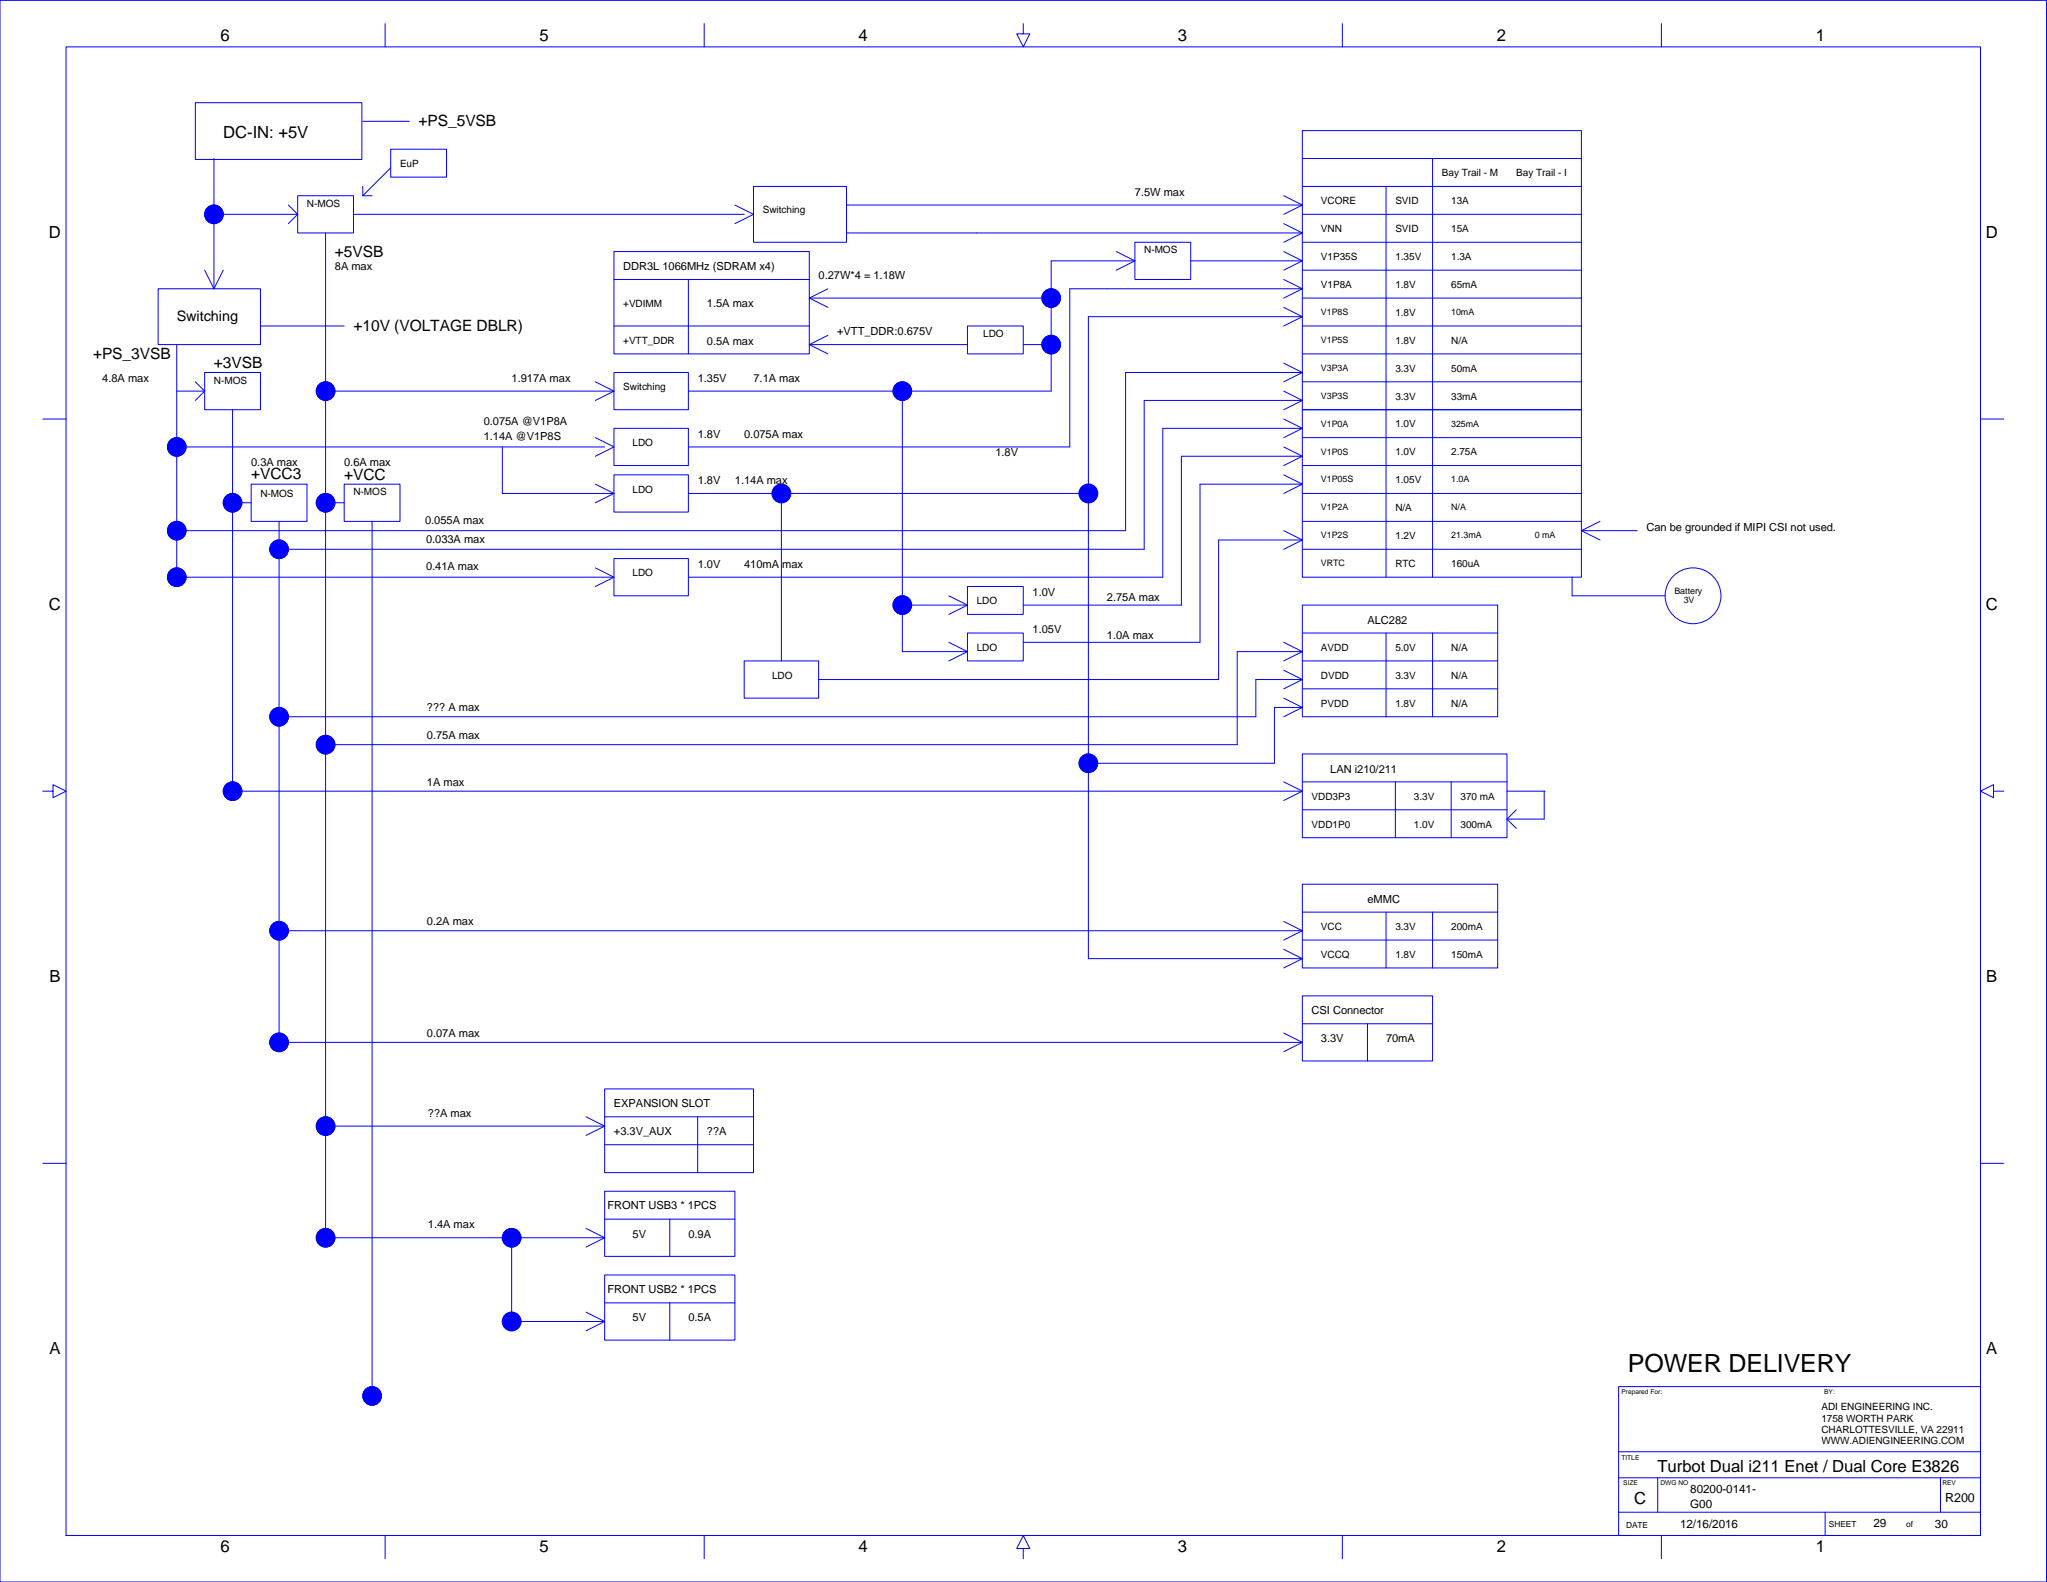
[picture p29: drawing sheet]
<svg xmlns="http://www.w3.org/2000/svg" width="559mm" height="432mm" viewBox="0 0 559 432" stroke-linecap="round" stroke-linejoin="round" font-family="sans-serif">
<defs><g id="words">
<text font-size="6.8" x="444.4" y="374.4">POWER DELIVERY</text>
<g font-size="4.6">
<text x="60.2" y="11.1">6</text>
<text x="147.3" y="11.1">5</text>
<text x="234.4" y="11.1">4</text>
<text x="321.5" y="11.1">3</text>
<text x="408.6" y="11.1">2</text>
<text x="495.7" y="11.1">1</text>
<text x="60.9" y="37.5">DC-IN: +5V</text>
<text x="13.4" y="64.9">D</text>
<text x="542.1" y="64.9">D</text>
<text x="13.4" y="166.5">C</text>
<text x="542.1" y="166.5">C</text>
<text x="13.5" y="268.1">B</text>
<text x="542.2" y="268.1">B</text>
<text x="13.5" y="369.7">A</text>
<text x="542.2" y="369.7">A</text>
<text x="452.5" y="401.8">Turbot Dual i211 Enet / Dual Core E3826</text>
<text x="446.1" y="410.6">C</text>
<text x="60.2" y="423.5">6</text>
<text x="147.3" y="423.5">5</text>
<text x="234.4" y="423.5">4</text>
<text x="321.5" y="423.5">3</text>
<text x="408.6" y="423.5">2</text>
<text x="495.7" y="423.5">1</text>
</g>
<g font-size="4.2">
<text x="114.3" y="34.5">+PS_5VSB</text>
<text x="91.4" y="70.1">+5VSB</text>
<text x="96.5" y="90.4">+10V (VOLTAGE DBLR)</text>
<text x="25.4" y="98">+PS_3VSB</text>
<text x="58.4" y="100.5">+3VSB</text>
<text x="68.6" y="130.8">+VCC3</text>
<text x="94" y="131">+VCC</text>
</g>
<text font-size="3.9" x="48.2" y="87.6">Switching</text>
<text font-size="3.4" x="531" y="410">R200</text>
<g font-size="3.2">
<text x="461.4" y="407.5">80200-0141-</text>
<text x="461.4" y="411.5">G00</text>
<text x="458.6" y="417.1">12/16/2016</text>
<text x="511.4" y="416.9">29</text>
<text x="528.2" y="417">30</text>
</g>
<g font-size="3">
<text x="309.8" y="53.4">7.5W max</text>
<text x="91.4" y="73.7">8A max</text>
<text x="170.1" y="73.7">DDR3L 1066MHz (SDRAM x4)</text>
<text x="223.5" y="76.3">0.27W*4 = 1.18W</text>
<text x="193" y="83.9">1.5A max</text>
<text x="193" y="94">0.5A max</text>
<text x="228.5" y="91.5">+VTT_DDR:0.675V</text>
<text x="27.9" y="104.2">4.8A max</text>
<text x="139.7" y="104.2">1.917A max</text>
<text x="190.5" y="104.2">1.35V</text>
<text x="205.7" y="104.2">7.1A max</text>
<text x="132" y="116.1">0.075A @V1P8A</text>
<text x="190.5" y="119.4">1.8V</text>
<text x="203.2" y="119.4">0.075A max</text>
<text x="132" y="120.2">1.14A @V1P8S</text>
<text x="271.7" y="124.5">1.8V</text>
<text x="68.6" y="127.1">0.3A max</text>
<text x="94" y="127.1">0.6A max</text>
<text x="190.5" y="132.1">1.8V</text>
<text x="200.6" y="132.1">1.14A max</text>
<text x="116.1" y="143.1">0.055A max</text>
<text x="116.3" y="148.1">0.033A max</text>
<text x="449.5" y="144.8">Can be grounded if MIPI CSI not used.</text>
<text x="116.3" y="155.5">0.41A max</text>
<text x="190.5" y="155">1.0V</text>
<text x="203.2" y="155">410mA max</text>
<text x="281.9" y="162.6">1.0V</text>
<text x="302.2" y="164.1">2.75A max</text>
<text x="281.9" y="172.8">1.05V</text>
<text x="373.3" y="170.2">ALC282</text>
<text x="302.2" y="174.3">1.0A max</text>
<text x="116.6" y="194.1">??? A max</text>
<text x="116.6" y="201.7">0.75A max</text>
<text x="116.6" y="214.4">1A max</text>
<text x="363.1" y="210.9">LAN i210/211</text>
<text x="373.3" y="246.4">eMMC</text>
<text x="116.6" y="252.5">0.2A max</text>
<text x="358.1" y="276.9">CSI Connector</text>
<text x="116.6" y="283">0.07A max</text>
<text x="360.6" y="284.5">3.3V</text>
<text x="378.4" y="284.5">70mA</text>
<text x="116.8" y="304.8">??A max</text>
<text x="167.6" y="302.3">EXPANSION SLOT</text>
<text x="167.6" y="309.9">+3.3V_AUX</text>
<text x="193" y="309.9">??A</text>
<text x="165.8" y="330">FRONT USB3 * 1PCS</text>
<text x="116.8" y="335.3">1.4A max</text>
<text x="172.7" y="337.8">5V</text>
<text x="187.9" y="337.8">0.9A</text>
<text x="165.8" y="352.8">FRONT USB2 * 1PCS</text>
<text x="172.7" y="360.7">5V</text>
<text x="187.9" y="360.7">0.5A</text>
</g>
<g font-size="2.7">
<text x="109.2" y="45.6">EuP</text>
<text x="393.6" y="48.1">Bay Trail - M</text>
<text x="413.9" y="48.1">Bay Trail - I</text>
<text x="83.8" y="56.5">N-MOS</text>
<text x="208.2" y="58.3">Switching</text>
<text x="360.6" y="55.7">VCORE</text>
<text x="380.9" y="55.7">SVID</text>
<text x="396.1" y="55.7">13A</text>
<text x="360.6" y="63.3">VNN</text>
<text x="380.9" y="63.3">SVID</text>
<text x="396.1" y="63.3">15A</text>
<text x="312.3" y="69.2">N-MOS</text>
<text x="360.6" y="71">V1P35S</text>
<text x="380.9" y="71">1.35V</text>
<text x="396.1" y="71">1.3A</text>
<text x="170.1" y="83.7">+VDIMM</text>
<text x="360.6" y="78.6">V1P8A</text>
<text x="380.9" y="78.6">1.8V</text>
<text x="396.1" y="78.6">65mA</text>
<text x="380.9" y="86.2">1.8V</text>
<text x="170.1" y="93.8">+VTT_DDR</text>
<text x="268.4" y="92">LDO</text>
<text x="380.9" y="93.8">1.8V</text>
<text x="396.1" y="93.8">N/A</text>
<text x="380.9" y="101.4">3.3V</text>
<text x="396.1" y="101.4">50mA</text>
<text x="58.4" y="104.7">N-MOS</text>
<text x="170.1" y="106.5">Switching</text>
<text x="380.9" y="109.1">3.3V</text>
<text x="396.1" y="109.1">33mA</text>
<text x="380.9" y="116.7">1.0V</text>
<text x="172.7" y="121.8">LDO</text>
<text x="380.9" y="124.3">1.0V</text>
<text x="396.1" y="124.3">2.75A</text>
<text x="380.9" y="131.9">1.05V</text>
<text x="71.1" y="135.7">N-MOS</text>
<text x="96.5" y="135.2">N-MOS</text>
<text x="172.7" y="134.4">LDO</text>
<text x="380.9" y="139.5">N/A</text>
<text x="380.9" y="147.1">1.2V</text>
<text x="380.9" y="154.8">RTC</text>
<text x="396.1" y="154.8">160uA</text>
<text x="172.7" y="157.3">LDO</text>
<text x="266.6" y="164.9">LDO</text>
<text x="266.6" y="177.6">LDO</text>
<text x="360.6" y="177.6">AVDD</text>
<text x="380.9" y="177.6">5.0V</text>
<text x="396.1" y="177.6">N/A</text>
<text x="210.8" y="185.2">LDO</text>
<text x="360.6" y="185.2">DVDD</text>
<text x="380.9" y="185.2">3.3V</text>
<text x="396.1" y="185.2">N/A</text>
<text x="360.6" y="192.9">PVDD</text>
<text x="380.9" y="192.9">1.8V</text>
<text x="396.1" y="192.9">N/A</text>
<text x="358.1" y="218.2">VDD3P3</text>
<text x="386" y="218.2">3.3V</text>
<text x="398.7" y="218.2">370 mA</text>
<text x="358.1" y="225.9">VDD1P0</text>
<text x="386" y="225.9">1.0V</text>
<text x="398.7" y="225.9">300mA</text>
<text x="360.6" y="253.8">VCC</text>
<text x="380.9" y="253.8">3.3V</text>
<text x="396.1" y="253.8">200mA</text>
<text x="360.6" y="261.4">VCCQ</text>
<text x="380.9" y="261.4">1.8V</text>
<text x="396.1" y="261.4">150mA</text>
<text x="497.2" y="385">ADI ENGINEERING INC.</text>
<text x="497.2" y="388">1758 WORTH PARK</text>
<text x="497.2" y="391.1">CHARLOTTESVILLE, VA 22911</text>
<text x="497.2" y="394.1">WWW.ADIENGINEERING.COM</text>
</g>
<g font-size="2.4">
<text x="360.6" y="86">V1P8S</text>
<text x="396.1" y="86">10mA</text>
<text x="360.6" y="93.6">V1P5S</text>
<text x="360.6" y="101.2">V3P3A</text>
<text x="360.6" y="108.8">V3P3S</text>
<text x="360.6" y="116.4">V1P0A</text>
<text x="396.1" y="116.4">325mA</text>
<text x="360.6" y="124.1">V1P0S</text>
<text x="360.6" y="131.7">V1P05S</text>
<text x="396.1" y="131.7">1.0A</text>
<text x="360.6" y="139.3">V1P2A</text>
<text x="396.1" y="139.3">N/A</text>
<text x="360.6" y="146.9">V1P2S</text>
<text x="396.1" y="146.9">21.3mA</text>
<text x="419" y="146.9">0 mA</text>
<text x="360.6" y="154.5">VRTC</text>
<text x="457.1" y="162.2">Battery</text>
<text x="459.6" y="164.7">3V</text>
</g>
<g font-size="2.3">
<text x="443.9" y="417.1">DATE</text>
<text x="499.3" y="416.8">SHEET</text>
<text x="520.3" y="416.8">of</text>
</g>
<g font-size="1.8">
<text x="442.6" y="380.6">Prepared For:</text>
<text x="498" y="380.6">BY:</text>
<text x="442.6" y="398.4">TITLE</text>
<text x="443.1" y="405.2">SIZE</text>
<text x="453.3" y="405.2">DWG NO</text>
<text x="530.2" y="405.2">REV</text>
</g>
</g></defs>
<g fill="none" stroke="#00f" stroke-width=".27">
<path d="M0 .1h558.7v431.7h-558.7zM18 12.8h522.6v406.3h-522.6zM105.1 6.4v6.4M192.2 6.4v6.4M279.3 6.4v2.8h1.8l-1.8 3.6-1.7-3.6h1.7M366.4 6.4v6.4M453.5 6.4v6.4M53.3 28h45.5v15.5h-45.5zM99 33.1h12.7M355.5 35.7h76.2v121.8h-76.2zM58.4 58.5h22.9M58.4 43.3v35.5"/>
<path d="M78.7 56l2.6 2.5M81.3 53.4h15.2v10.2h-15.2zM81.3 58.5l-2.6 2.5M96.5 58.5h106.7M99 53.4h2.6M99 50.9v2.5M106.7 40.7h15.2v7.6h-15.2zM106.7 45.8l-7.7 7.6M200.6 56l5.1 2.5-5.1 2.5M205.7 50.9h25.4v15.2h-25.4zM231.1 56h124.4M350.4 53.4l5.1 2.6"/>
<path d="M355.5 58.5h76.2M355.5 56l-5.1 2.5M355.5 43.3h76.2M355.5 50.9h76.2M378.4 50.9v106.6M391.1 43.3v114.2M43.2 78.8h27.9v15.3h-27.9zM55.9 73.7l2.5 5.1M60.9 73.7l-2.5 5.1M88.9 63.6v271.7M167.6 68.7h53.3v27.9h-53.3zM167.6 76.3h53.3"/>
<path d="M187.9 76.3v20.3M226 78.8l-5.1 2.6M231.1 63.6h124.4M304.7 68.7l5.1 2.5M309.8 66.1h15.2v10.2h-15.2zM309.8 71.2h-22.8v35.6h-99.1M309.8 71.2l-5.1 2.5M325 71.2h30.5M350.4 76.3l5.1 2.5M350.4 68.7l5.1 2.5M350.4 61l5.1 2.6M355.5 78.8h-63.5v43.2h-104.1"/>
<path d="M355.5 78.8l-5.1 2.6M355.5 71.2l-5.1 2.5M355.5 63.6l-5.1 2.5M355.5 66.1h76.2M355.5 73.7h76.2M48.2 94.1v63.4h119.4M71.1 89h22.9M167.6 89h53.3M220.9 94.1h43.2M220.9 94.1l5.1 2.5M220.9 81.4l5.1 2.5M220.9 81.4h66.1"/>
<path d="M226 91.5l-5.1 2.6M264.1 89h15.2v7.6h-15.2zM279.3 94.1h7.7M350.4 99.1l5.1 2.6M350.4 83.9l5.1 2.5M355.5 89h76.2M355.5 86.4h-58.4v175.3h58.4M355.5 86.4l-5.1 2.6M355.5 81.4h76.2M355.5 96.6h76.2M11.7 114.4h6.3M48.2 106.8h7.7"/>
<path d="M53.3 104.2l2.6 2.6M55.9 101.7h15.2v10.1h-15.2zM55.9 106.8l-2.6 2.5M63.5 111.8v104.1h292M88.9 106.8h78.7M162.5 119.5l5.1 2.5-5.1 2.5M162.5 104.2l5.1 2.6M167.6 101.7h20.3v10.1h-20.3zM167.6 116.9h20.3v10.2h-20.3zM167.6 106.8l-5.1 2.5M246.3 106.8v71.1h17.8M350.4 114.4l5.1 2.5"/>
<path d="M350.4 106.8l5.1 2.5M355.5 116.9h-38.1v40.6h-129.5M355.5 116.9l-5.1 2.6M355.5 109.3h-43.2v40.6h-236.1M355.5 109.3l-5.1 2.5M355.5 101.7h-48.2v43.1h-256.5M355.5 101.7l-5.1 2.5M355.5 119.5h76.2M355.5 111.8h76.2M355.5 104.2h76.2M540.6 114.4h6.4M50.8 122h114.3"/>
<path d="M66 137.2h2.6M68.6 132.1h15.2v10.2h-15.2zM91.4 137.2h2.6M94 132.1h15.2v10.2h-15.2zM137.1 122v12.7h30.5M162.5 132.1l5.1 2.6M167.6 129.6h20.3v10.2h-20.3zM167.6 134.7l-5.1 2.5M187.9 134.7h106.7M213.3 134.7v45.7M350.4 129.6l5.1 2.5M350.4 122l5.1 2.5"/>
<path d="M355.5 124.5h-33v40.7h-43.2M355.5 132.1h-27.9v43.2h-48.3M355.5 132.1l-5.1 2.6M355.5 124.5l-5.1 2.6M355.5 134.7h76.2M355.5 127.1h76.2M76.2 142.3v142.2h279.3M101.6 142.3v238.7M162.5 155l5.1 2.5M167.6 152.5h20.3v10.1h-20.3zM167.6 157.5l-5.1 2.6M350.4 144.8l5.1 2.6"/>
<path d="M355.5 147.4h-22.8v38.1h-109.2M355.5 147.4l-5.1 2.5M355.5 149.9h76.2M355.5 142.3h76.2M429.2 157.5v5.1h25.4M431.7 144.8h15.2M431.7 144.8l5.1 2.6M436.8 142.3l-5.1 2.5M246.3 165.2h17.8M259 175.3l5.1 2.6M259 162.6l5.1 2.6M264.1 172.8h15.2v7.6h-15.2z"/>
<path d="M264.1 160.1h15.2v7.6h-15.2zM264.1 177.9l-5.1 2.5M264.1 165.2l-5.1 2.5M350.4 175.3l5.1 2.6M355.5 165.2h53.3v30.4h-53.3zM355.5 177.9h-17.8v25.4h-248.8M355.5 177.9l-5.1 2.5M355.5 172.8h53.3M378.4 172.8v22.8M391.1 172.8v22.8M203.2 180.4h20.3v10.2h-20.3zM350.4 182.9l5.1 2.6"/>
<path d="M350.4 190.6l5.1 2.5M355.5 185.5h-12.7v10.1h-266.6M355.5 185.5l-5.1 2.5M355.5 188h53.3M355.5 193.1h-7.6v15.2h-50.8M355.5 193.1l-5.1 2.5M355.5 180.4h53.3M11.7 215.9h2.8v-1.7l3.5 1.7-3.5 1.8v-1.8M350.4 213.4l5.1 2.5M355.5 205.8h55.9v22.8h-55.9zM355.5 215.9l-5.1 2.6M355.5 213.4h55.9"/>
<path d="M380.9 213.4v15.2M396.1 213.4v15.2M411.4 215.9h10.4M421.5 215.9v7.7h-10.1M544.2 215.9v-1.7l-3.6 1.7 3.6 1.8v-1.8h2.8M355.5 221h55.9M411.4 223.6l2.5 2.5M413.9 221l-2.5 2.6M76.2 254h279.3M350.4 251.5l5.1 2.5M350.4 259.1l5.1 2.6M355.5 241.3h53.3v22.9h-53.3z"/>
<path d="M355.5 254l-5.1 2.6M355.5 256.6h53.3M355.5 249h53.3M378.4 249v15.2M391.1 249v15.2M355.5 271.8h35.6v17.8h-35.6zM355.5 279.4h35.6M355.5 261.7l-5.1 2.5M373.3 279.4v10.2M165.1 297.2h40.6v22.9h-40.6zM350.4 282l5.1 2.5M355.5 284.5l-5.1 2.6"/>
<path d="M11.7 317.5h6.3M88.9 307.4h76.2M160 304.8l5.1 2.6M165.1 307.4l-5.1 2.5M165.1 312.4h40.6M165.1 304.8h40.6M190.5 304.8v15.3M540.6 317.5h6.4M88.9 337.8h76.2M139.7 337.8v22.9h25.4M160 335.3l5.1 2.5M165.1 325.1h35.5v17.8h-35.5z"/>
<path d="M165.1 337.8l-5.1 2.6M165.1 332.8h35.5M182.8 332.8v10.1M160 358.2l5.1 2.5M165.1 348h35.5v17.8h-35.5zM165.1 355.6h35.5M182.8 355.6v10.2M165.1 360.7l-5.1 2.5M441.9 378.5h98.7v40.6h-98.7zM441.9 396.2h98.7M105.1 419.1v6.4M192.2 419.1v6.4"/>
<path d="M366.4 419.1v6.4M441.9 412.8h98.7M441.9 403.4h98.7M452.5 403.4v9.4M453.5 419.1v6.4M498.2 412.8v6.3M529.7 403.4v9.4M279.3 422.7h1.8l-1.8-3.6-1.7 3.6h1.7v2.8"/>
<circle cx="58.4" cy="58.5" r="2.54"/>
<circle cx="287" cy="81.4" r="2.54"/>
<circle cx="287" cy="94.1" r="2.54"/>
<circle cx="88.9" cy="106.8" r="2.54"/>
<circle cx="246.3" cy="106.8" r="2.54"/>
<circle cx="48.2" cy="122" r="2.54"/>
<circle cx="63.5" cy="137.2" r="2.54"/>
<circle cx="88.9" cy="137.2" r="2.54"/>
<circle cx="213.3" cy="134.7" r="2.54"/>
<circle cx="297.1" cy="134.7" r="2.54"/>
<circle cx="48.2" cy="144.8" r="2.54"/>
<circle cx="48.2" cy="157.5" r="2.54"/>
<circle cx="76.2" cy="149.9" r="2.54"/>
<circle cx="246.3" cy="165.2" r="2.54"/>
<circle cx="462.2" cy="162.6" r="7.6"/>
<circle cx="76.2" cy="195.6" r="2.54"/>
<circle cx="63.5" cy="215.9" r="2.54"/>
<circle cx="88.9" cy="203.3" r="2.54"/>
<circle cx="297.1" cy="208.3" r="2.54"/>
<circle cx="76.2" cy="254" r="2.54"/>
<circle cx="76.2" cy="284.5" r="2.54"/>
<circle cx="88.9" cy="307.4" r="2.54"/>
<circle cx="88.9" cy="337.8" r="2.54"/>
<circle cx="139.7" cy="337.8" r="2.54"/>
<circle cx="139.7" cy="360.7" r="2.54"/>
<circle cx="101.6" cy="381" r="2.54"/>
</g>
<g fill="#00f" stroke="#00f" stroke-width=".27">
<circle cx="76.2" cy="195.6" r="2.54"/>
<circle cx="213.3" cy="134.7" r="2.54"/>
<circle cx="76.2" cy="254" r="2.54"/>
<circle cx="88.9" cy="203.3" r="2.54"/>
<circle cx="297.1" cy="208.3" r="2.54"/>
<circle cx="246.3" cy="165.2" r="2.54"/>
<circle cx="246.3" cy="106.8" r="2.54"/>
<circle cx="48.2" cy="157.5" r="2.54"/>
<circle cx="88.9" cy="337.8" r="2.54"/>
<circle cx="139.7" cy="360.7" r="2.54"/>
<circle cx="139.7" cy="337.8" r="2.54"/>
<circle cx="88.9" cy="307.4" r="2.54"/>
<circle cx="101.6" cy="381" r="2.54"/>
<circle cx="76.2" cy="284.5" r="2.54"/>
<circle cx="76.2" cy="149.9" r="2.54"/>
<circle cx="48.2" cy="144.8" r="2.54"/>
<circle cx="48.2" cy="122" r="2.54"/>
<circle cx="297.1" cy="134.7" r="2.54"/>
<circle cx="287" cy="81.4" r="2.54"/>
<circle cx="287" cy="94.1" r="2.54"/>
<circle cx="88.9" cy="106.8" r="2.54"/>
<circle cx="58.4" cy="58.5" r="2.54"/>
<circle cx="63.5" cy="137.2" r="2.54"/>
<circle cx="88.9" cy="137.2" r="2.54"/>
<circle cx="63.5" cy="215.9" r="2.54"/>
</g>
<use href="#words"/>
</svg>
